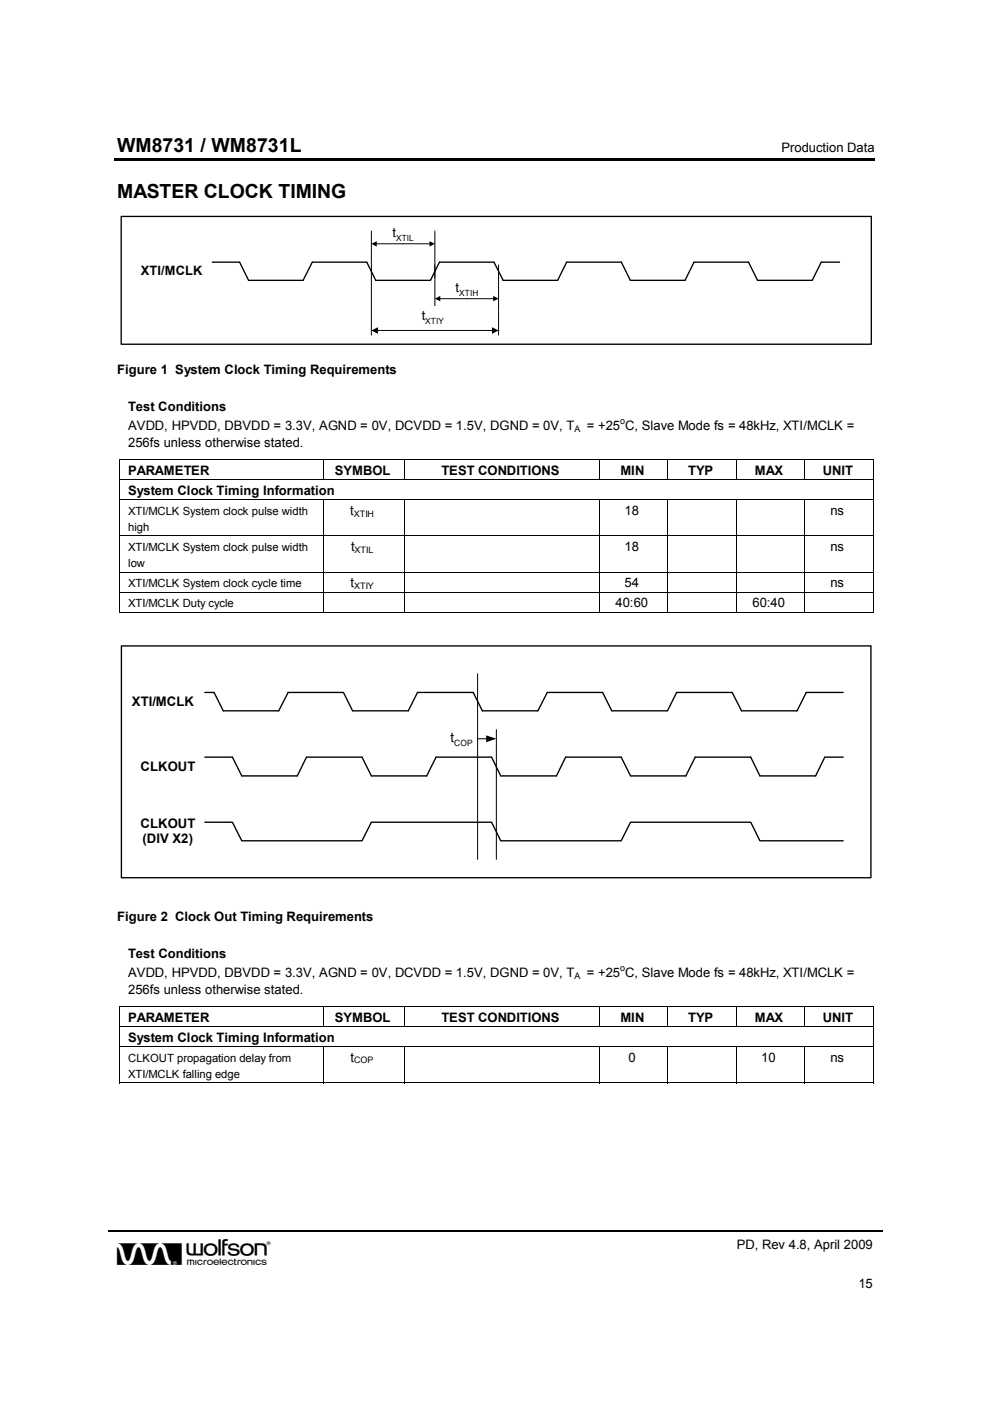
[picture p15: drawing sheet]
<svg xmlns="http://www.w3.org/2000/svg" width="210mm" height="297mm" viewBox="0 0 210 297" stroke-linecap="round" stroke-linejoin="round" font-family="sans-serif">
<defs><g id="words">
<text font-size="6.9" x="24.8" y="268.3">w</text>
<g font-size="4.1">
<text x="24.8" y="32.3">WM8731 / WM8731L</text>
<text x="24.8" y="42.1">MASTER CLOCK TIMING</text>
</g>
<g font-size="2.8">
<text x="165.7" y="32.3">Production Data</text>
<text x="24.8" y="79.3">Figure 1 System Clock Timing Requirements</text>
<text x="27.2" y="87.2">Test Conditions</text>
<text x="27.2" y="91.3">AVDD, HPVDD, DBVDD = 3.3V, AGND = 0V, DCVDD = 1.5V, DGND = 0V, T</text>
<text x="27.2" y="94.7">256fs unless otherwise stated.</text>
<text x="124.4" y="91.3">= +25 C, Slave Mode fs = 48kHz, XTI/MCLK =</text>
<text x="27.2" y="100.7">PARAMETER</text>
<text x="71" y="100.7">SYMBOL</text>
<text x="93.6" y="100.7">TEST CONDITIONS</text>
<text x="131.5" y="100.7">MIN</text>
<text x="145.9" y="100.7">TYP</text>
<text x="160" y="100.7">MAX</text>
<text x="174.5" y="100.7">UNIT</text>
<text x="27.2" y="104.9">System Clock Timing Information</text>
<text x="74.3" y="109.2">t</text>
<text x="132.4" y="109.2">18</text>
<text x="176.1" y="109.2">ns</text>
<text x="74.4" y="116.8">t</text>
<text x="132.4" y="116.8">18</text>
<text x="176.1" y="116.8">ns</text>
<text x="74.3" y="124.5">t</text>
<text x="132.4" y="124.5">54</text>
<text x="176.1" y="124.5">ns</text>
<text x="130.5" y="128.8">40:60</text>
<text x="159.6" y="128.8">60:40</text>
<text x="28" y="149.6">XTI/MCLK</text>
<text x="95.5" y="157.3">t</text>
<text x="29.8" y="163.4">CLKOUT</text>
<text x="29.8" y="175.5">CLKOUT</text>
<text x="30.2" y="178.8">(DIV X2)</text>
<text x="24.8" y="195.3">Figure 2 Clock Out Timing Requirements</text>
<text x="27.2" y="203.1">Test Conditions</text>
<text x="27.2" y="207.2">AVDD, HPVDD, DBVDD = 3.3V, AGND = 0V, DCVDD = 1.5V, DGND = 0V, T</text>
<text x="124.4" y="207.2">= +25 C, Slave Mode fs = 48kHz, XTI/MCLK =</text>
<text x="27.2" y="210.7">256fs unless otherwise stated.</text>
<text x="27.2" y="220.9">System Clock Timing Information</text>
<text x="27.2" y="216.6">PARAMETER</text>
<text x="71" y="216.6">SYMBOL</text>
<text x="93.6" y="216.6">TEST CONDITIONS</text>
<text x="131.5" y="216.6">MIN</text>
<text x="145.9" y="216.6">TYP</text>
<text x="160" y="216.6">MAX</text>
<text x="174.5" y="216.6">UNIT</text>
<text x="74.3" y="225.1">t</text>
<text x="133.2" y="225.1">0</text>
<text x="161.4" y="225.1">10</text>
<text x="176.1" y="225.1">ns</text>
<text x="156.2" y="264.9">PD, Rev 4.8, April 2009</text>
<text x="182" y="273.1">15</text>
</g>
<g font-size="2.7">
<text x="83.2" y="50.2">t</text>
<text x="29.9" y="58.3">XTI/MCLK</text>
<text x="96.6" y="61.8">t</text>
<text x="89.4" y="67.8">t</text>
</g>
<g font-size="2.4">
<text x="27.2" y="109.1">XTI/MCLK System clock pulse width</text>
<text x="27.2" y="112.6">high</text>
<text x="27.2" y="116.8">XTI/MCLK System clock pulse width</text>
<text x="27.2" y="120.2">low</text>
<text x="27.2" y="124.5">XTI/MCLK System clock cycle time</text>
<text x="27.2" y="128.7">XTI/MCLK Duty cycle</text>
<text x="27.2" y="225.1">CLKOUT propagation delay from</text>
<text x="27.2" y="228.5">XTI/MCLK falling edge</text>
</g>
<g font-size="1.9">
<text x="131.5" y="89.9">o</text>
<text x="121.8" y="91.6">A</text>
<text x="75" y="109.5">XTIH</text>
<text x="75.2" y="117.2">XTIL</text>
<text x="75.1" y="124.8">XTIY</text>
<text x="121.8" y="207.6">A</text>
<text x="131.5" y="205.9">o</text>
<text x="75.1" y="225.5">COP</text>
</g>
<g font-size="1.8">
<text x="84" y="51.1">XTIL</text>
<text x="97.4" y="62.7">XTIH</text>
<text x="90.2" y="68.7">XTIY</text>
<text x="96.3" y="158.2">COP</text>
</g>
</g></defs>
<path d="M24.3 33.5h161.2v.5h-161.2z" fill="#000"/>
<path d="M23 260.9h164.3" fill="none" stroke="#000" stroke-width=".34"/>
<path d="M25.7 45.9h159v27.1h-159zM45 55.6h5.8l1.9 3.8h11.6l1.9-3.8h11.6l1.9 3.8h11.6l1.9-3.8h11.5l2 3.8h11.5l1.9-3.8h11.6l1.9 3.8h11.6l2-3.8h11.5l1.9 3.8h11.6l1.9-3.8h3.9" fill="none" stroke="#000" stroke-width=".29"/>
<path d="M78.7 49v9.9zM92.2 49v9.9z" fill-rule="evenodd" fill="#fff" stroke="#000" stroke-width=".21"/>
<path d="M79.7 51.7h11.5" fill="none" stroke="#000" stroke-width=".21"/>
<path d="M78.7 51.7l1.2-.6v1.2zM91.1 51.1l1.1 .6-1.1 .6z" fill-rule="evenodd" fill="#000"/>
<path d="M92.2 56.2v9.8zM105.7 56.2v9.8z" fill-rule="evenodd" fill="#fff" stroke="#000" stroke-width=".21"/>
<path d="M78.7 58.9v12.1M79.9 70.1h24.6M93.2 63.3h11.5M105.7 66.2v4.8" fill="none" stroke="#000" stroke-width=".21"/>
<g fill="#000">
<path d="M78.7 70.1l1.4-.7v1.4zM104.3 69.4l1.4 .7-1.4 .7z" fill-rule="evenodd"/>
<path d="M92.2 63.3l1.1-.6v1.2zM104.6 62.7l1.1 .6-1.1 .6z" fill-rule="evenodd"/>
</g>
<path d="M89.2 65.1h5.1v4.7h-5.1z" fill="#fff"/>
<path d="M25.2 97.4h.2v.2h-.2zM185 97.4h.2v.2h-.2zM185 129.7h.2v.2h-.2z" fill="#000"/>
<g fill="none" stroke="#000" stroke-width=".21">
<path d="M25.2 97.5h160M25.3 97.6v4M68.6 97.6v4M85.7 97.6v4M127.1 97.6v4M141.6 97.6v4M156.1 97.6v4M170.6 97.6v4M185.1 97.6v4M25.2 101.7h160M25.2 106h160M25.2 113.6h160"/>
<path d="M25.3 101.8v4.1M25.3 106v7.5M25.3 113.7v7.5M68.6 106v7.5M68.6 113.7v7.5M85.7 106v7.5M85.7 113.7v7.5M127.1 106v7.5M127.1 113.7v7.5M141.6 106v7.5M141.6 113.7v7.5M156.1 106v7.5"/>
<path d="M156.1 113.7v7.5M170.6 106v7.5M170.6 113.7v7.5M185.1 101.8v4.1M185.1 106v7.5M185.1 113.7v7.5M25.2 121.3h160M25.2 125.6h160M25.2 129.8h43.3M25.3 121.4v4.1M25.3 125.6v4.3M68.6 121.4v4.1"/>
<path d="M68.6 125.6v4.3M68.7 129.8h16.9M85.7 121.4v4.1M85.7 125.6v4.3M85.8 129.8h41.2M127.1 121.4v4.1M127.1 125.6v4.3M127.1 129.8h14.4M141.6 121.4v4.1M141.6 125.6v4.3M141.6 129.8h14.4M156.1 121.4v4.1"/>
<path d="M156.1 125.6v4.3M156.2 129.8h14.3M170.6 121.4v4.1M170.6 125.6v4.3M170.7 129.8h14.3M185.1 121.4v4.1M185.1 125.6v4.3M101.3 142.8v39.4"/>
</g>
<path d="M25.7 136.9h159v49.2h-159zM43.4 146.8h2l1.9 3.9h11.8l2-3.9h11.7l2 3.9h11.8l1.9-3.9h11.8l2 3.9h11.7l2-3.9h11.8l1.9 3.9h11.8l2-3.9h11.7l2 3.9h11.8l1.9-3.9h7.9" fill="none" stroke="#000" stroke-width=".29"/>
<path d="M95.2 154.5h5.3v4.8h-5.3z" fill="#fff"/>
<path d="M43.4 160.5h5.9l2 4h11.7l2-4h11.7l2 4h11.8l2-4h11.7l2 4h11.8l1.9-4h11.8l2 4h11.7l2-4h11.8l1.9 4h11.8l2-4h3.9M43.4 174.3h5.9l2 4h25.4l2-4h25.5l2 4h25.5l2-4h25.5l1.9 4h17.7" fill="none" stroke="#000" stroke-width=".29"/>
<g fill="none" stroke="#000" stroke-width=".21">
<path d="M101.3 156.6h2M105.2 154.7v27.5M25.2 213.4h160M25.2 217.7h160M25.3 213.5v4.1M25.3 217.8v4M68.6 213.5v4.1M85.7 213.5v4.1M127.1 213.5v4.1M141.6 213.5v4.1M156.1 213.5v4.1M170.6 213.5v4.1"/>
<path d="M185.1 213.5v4.1M185.1 217.8v4M25.2 221.9h160M25.2 229.6h43.3M25.3 222v7.7M68.6 222v7.7M68.7 229.6h16.9M85.7 222v7.7M85.8 229.6h41.2M127.1 222v7.7M127.1 229.6h14.4M141.6 222v7.7"/>
<path d="M141.6 229.6h14.4M156.1 222v7.7M156.2 229.6h14.3M170.6 222v7.7M170.7 229.6h14.3M185.1 222v7.7"/>
</g>
<path d="M103.1 155.9l2.1 .7-2.1 .8z" fill="#000"/>
<path d="M25.2 213.4h.2v.1h-.2zM185 213.4h.2v.1h-.2zM185 229.5h.2v.2h-.2z" fill="#000"/>
<use href="#words"/>
</svg>
